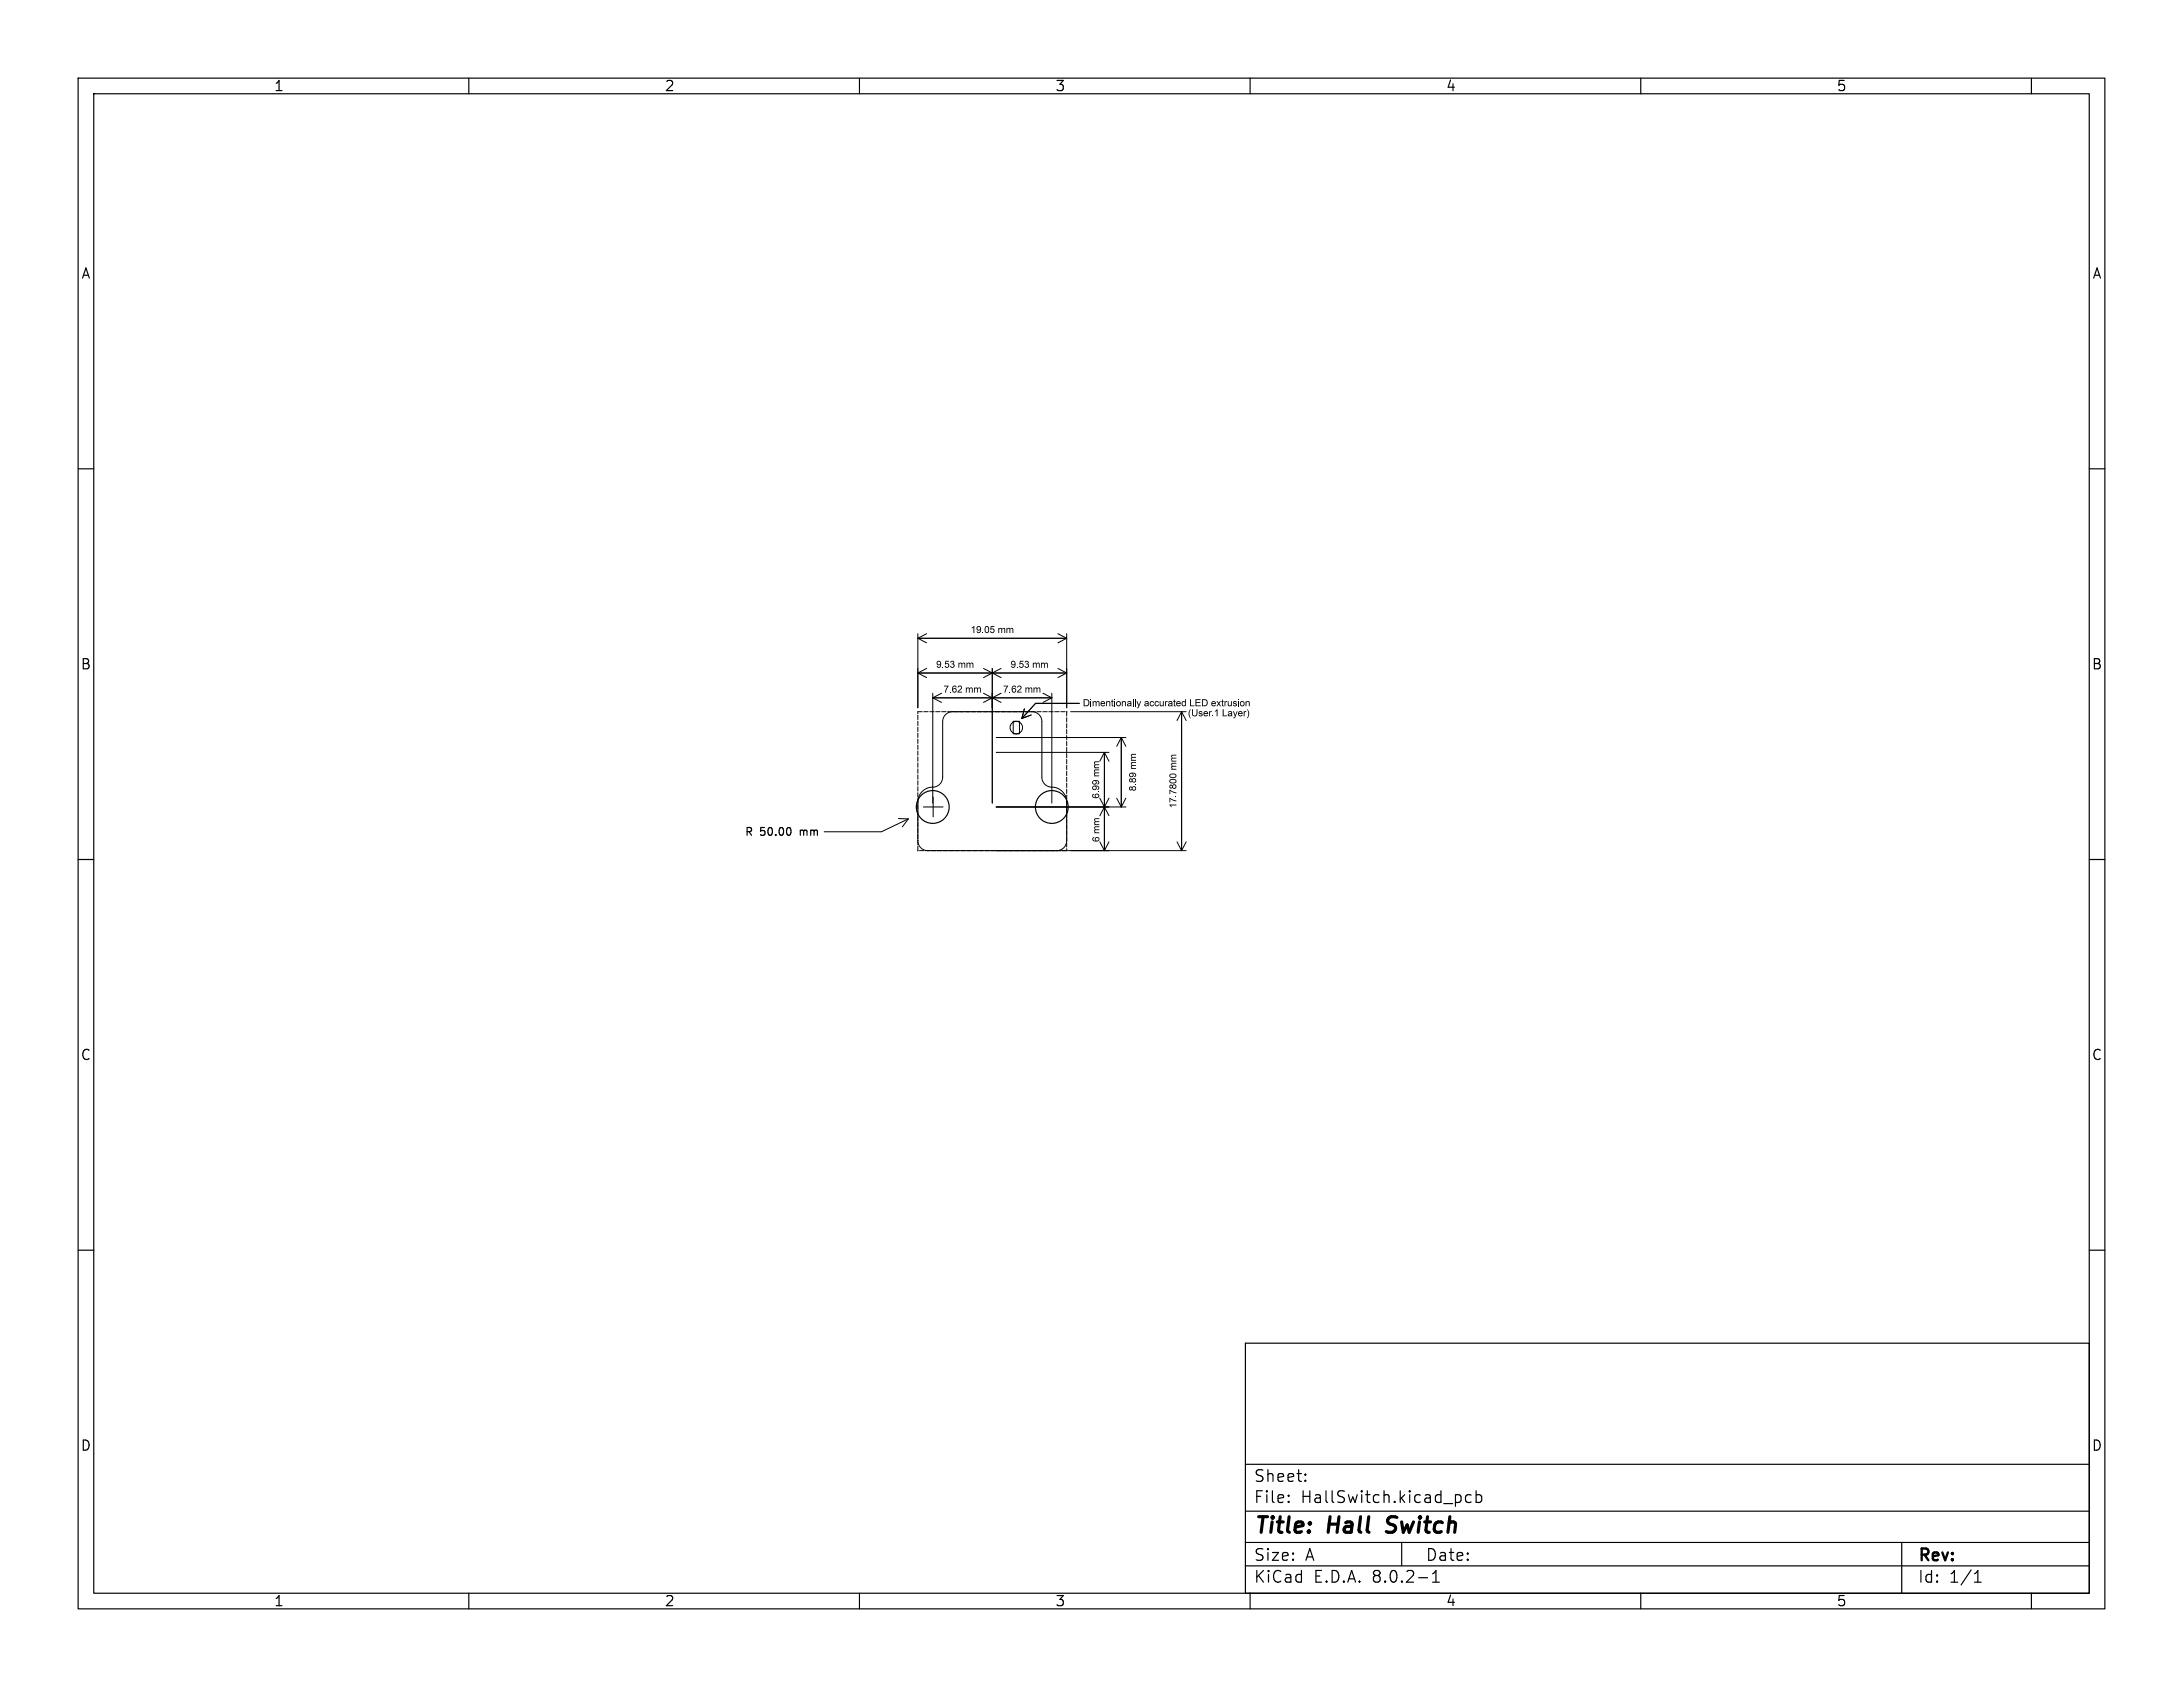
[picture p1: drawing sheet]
<svg xmlns="http://www.w3.org/2000/svg" width="279mm" height="216mm" viewBox="0 0 279 216" stroke-linecap="round" stroke-linejoin="round" font-family="sans-serif">
<defs><g id="words">
<g font-size="2.8">
<text x="160.4" y="196.8">Title:</text>
<text x="170.1" y="196.8">Hall</text>
<text x="178.4" y="196.8">Switch</text>
</g>
<g font-size="2.1">
<text x="160.4" y="189.9">Sheet:</text>
<text x="160.4" y="192.6">File:</text>
<text x="166.5" y="192.6">HallSwitch.kicad_pcb</text>
<text x="160.4" y="202.8">KiCad</text>
<text x="160.4" y="200">Size:</text>
<text x="167" y="200">A</text>
<text x="168.1" y="202.8">E.D.A.</text>
<text x="175.7" y="202.8">8.0.2-1</text>
<text x="182.4" y="200">Date:</text>
<text x="245.4" y="200.2">Rev:</text>
<text x="245.4" y="202.8">Id:</text>
<text x="249.5" y="202.8">1/1</text>
</g>
<g font-size="1.8">
<text x="35" y="11.9">1</text>
<text x="85" y="11.9">2</text>
<text x="135" y="11.9">3</text>
<text x="185" y="11.9">4</text>
<text x="235" y="11.9">5</text>
<text x="10.3" y="35.9">A</text>
<text x="267.7" y="35.9">A</text>
<text x="10.3" y="85.9">B</text>
<text x="267.7" y="85.9">B</text>
<text x="10.3" y="135.9">C</text>
<text x="267.7" y="135.9">C</text>
<text x="10.3" y="185.9">D</text>
<text x="267.7" y="185.9">D</text>
<text x="35" y="205.8">1</text>
<text x="85" y="205.8">2</text>
<text x="135" y="205.8">3</text>
<text x="185" y="205.8">4</text>
<text x="235" y="205.8">5</text>
</g>
<g font-size="1.4">
<text x="95.3" y="107.2">R</text>
<text x="97.3" y="107.2">50.00</text>
<text x="102.6" y="107.2">mm</text>
</g>
<g font-size="1.2">
<text x="124.2" y="81.3">19.05 mm</text>
<text x="119.8" y="85.8">9.53 mm</text>
<text x="120.8" y="89">7.62 mm</text>
<text x="128.4" y="89">7.62 mm</text>
<text x="129.3" y="85.8">9.53 mm</text>
<text x="138.6" y="90.7">Dimentionally accurated LED extrusion</text>
<text x="152" y="91.8">(User.1 Layer)</text>
<text x="145.7" y="101.3" transform="rotate(-90 145.7 101.3)">8.89 mm</text>
<text x="141" y="102.2" transform="rotate(-90 141 102.2)">6.99 mm</text>
<text x="141" y="107.8" transform="rotate(-90 141 107.8)">6 mm</text>
<text x="150.9" y="103.4" transform="rotate(-90 150.9 103.4)">17.7800 mm</text>
</g>
</g></defs>
<g fill="none" stroke="#000" stroke-width=".15">
<path d="M10 10h259.4v195.9h-259.4zM12 12h255.4v191.9h-255.4zM60 10v2M110 10v2M160 10v2M210 10v2M260 10v2M10 60h2M267.4 60h2M10 110h2M101.1 106l.1 .3-.1 .5M267.4 110h2"/>
<path d="M10 160h2M267.4 160h2M159.4 171.9h108v32h-108zM159.4 197.4h108M159.4 193.4h108M159.4 187.4h108M164.9 192.1l.1 .1-.1 .1M164.9 192.1v.1v.1M164.9 191.4v.1M164.9 192.1v.2M164.9 191.4h.1l-.1 .1M167.1 189.4v.1v.1"/>
<path d="M167.1 189.4l-.1 .1 .1 .1M167.1 188.7v.1M167.1 189.4v.2M167.1 188.7h-.1l.1 .1M179.4 197.4v3M186.9 191.4l.1 .2v.4l-.1 .2M188.3 191.4l-.4-.1-.3 .3v.4l.1 .2 .2 .1 .4-.1M188.9 191.4l.5-.1 .2 .3v.4l-.1 .2-.1 .1-.5-.1M188.9 190.8v1.5M243.4 197.4v6.5M60 203.9v2M110 203.9v2"/>
<path d="M159.4 200.4h108M160 203.9v2M181.6 201.9h1.1M183.4 202.5h.8M183.4 201.4l.4-.4v1.5M210 203.9v2M252.7 202.5h.9M252.7 201.4l.4-.4v1.5M260 203.9v2"/>
<circle cx="119.4" cy="103.3" r="2.1"/>
<circle cx="134.6" cy="103.3" r="2.1"/>
</g>
<path d="M177.4 196l.3 .1M177.7 194.3l-.1 .4 .1 .2" fill="none" stroke="#000" stroke-width=".4"/>
<g fill="none" stroke="#000" stroke-width=".13">
<path d="M117.5 81.1v9.5M117.5 91.5v.6M117.5 92.3v.6M117.5 93.1v.5M117.5 93.8v.6M117.5 94.6v.5M117.5 95.4v.5M117.5 96.1v.6M117.5 96.9v.5M117.5 97.6v.6M117.5 98.4v.6M117.5 99.2v.5"/>
<path d="M117.5 99.9v.6M117.5 81.7h19M117.5 81.7l1.1 .6M117.5 86.1h19M117.5 86.1l1.1 .6M118 91.1h-.5v.2M118.2 91.1h.6M118.6 81.1l-1.1 .6M118.6 85.5l-1.1 .6M119 91.1h.6M119.4 88.7v14.1M119.4 89.3h15.2"/>
<path d="M119.4 89.3l1.1 .6M119.8 91.1h.5M120.5 88.7l-1.1 .6M120.5 91.1h.6M121.3 91.1h.5M125.9 88.7l2.2 1.2M125.9 85.5l2.2 1.2M127 85.5v17.3M127.5 96.3h14.4M127.5 94.4h16.6M128.1 88.7l-2.2 1.2M128.1 85.5l-2.2 1.2"/>
<path d="M129.7 92.3h.8v1.6h-.8zM131.1 90.7l-.3 1.2M132 91.5l-1.2 .4M132.1 91.1a1.27 1.27 0 0 1 1.2 1.3v7.1a1.36 1.36 0 0 0 1.7 1.3 1.91 1.91 0 0 1 1.5 1.8M132.5 91.1h-10.6a1.27 1.27 0 0 0-1.3 1.3v7.1a1.36 1.36 0 0 1-1.6 1.3 1.91 1.91 0 0 0-1.5 1.8M132.7 91.1h.6M133.5 91.1h.5M133.5 88.7l1.1 .6M134.2 91.1h.6M134.6 88.7v14.1M134.6 89.3l-1.1 .6M135 91.1h.6"/>
<path d="M135.4 81.1l1.1 .6M135.4 85.5l1.1 .6M135.8 91.1h.5M136.5 81.1v9.5M136.5 91.1v.5M136.5 91.8v.6M136.5 92.6v.6M136.5 93.4v.5M136.5 94.1v.6M136.5 94.9v.6M136.5 95.7v.5M136.5 96.4v.6"/>
<path d="M136.5 97.2v.5M136.5 97.9v.6M136.5 98.7v.6M136.5 99.5v.5M136.5 81.7l-1.1 .6M136.5 86.1l-1.1 .6M137 91.1h14.8M138.1 90h-5.6l-1.7 1.9M141.4 96.3v12.6M141.4 96.3l.5 1.1M141.4 96.3l-.6 1.1M143.5 94.4v8.9"/>
<path d="M143.5 94.4l.6 1.1M143.5 94.4l-.6 1.1M151.2 91.1v17.8M151.2 91.1l.6 1.1M151.2 91.1l-.6 1.1M115 104.8h1.3M116.3 104.8l-3.5 1.6h-7.3M116.3 104.8l-.8 1M117.5 107.6a1.27 1.27 0 0 0 1.2 1.3M117.5 100.7v.5M117.5 101.4v.6M117.5 102.2v5.9"/>
<path d="M117.5 108.3v.6M117.7 108.9h.5M118.2 103.3h2.5M118.4 108.9h33.4M119.4 102v2.5M127.5 103.3h16.6M136.5 107.6a1.27 1.27 0 0 1-1.2 1.3M136.5 100.2v.6M136.5 101v.5M136.5 101.8v.5M136.5 102.5v5.1M136.5 107.8v.6"/>
<path d="M136.5 108.6v.3M140.8 102.1l1.1 2.3M140.8 107.7l.6 1.2M141.9 102.1l-1.1 2.3M141.9 107.7l-.5 1.2M142.9 102.1l.6 1.2M144.1 102.1l-.6 1.2M150.6 107.7l.6 1.2M151.8 107.7l-.6 1.2"/>
<circle cx="130.1" cy="93.1" r=".8"/>
</g>
<g fill="#000" stroke="#000" stroke-width=".13">
<circle cx="136.5" cy="91.1" r=".03"/>
<circle cx="117.5" cy="108.9" r=".03"/>
</g>
<use href="#words"/>
</svg>
